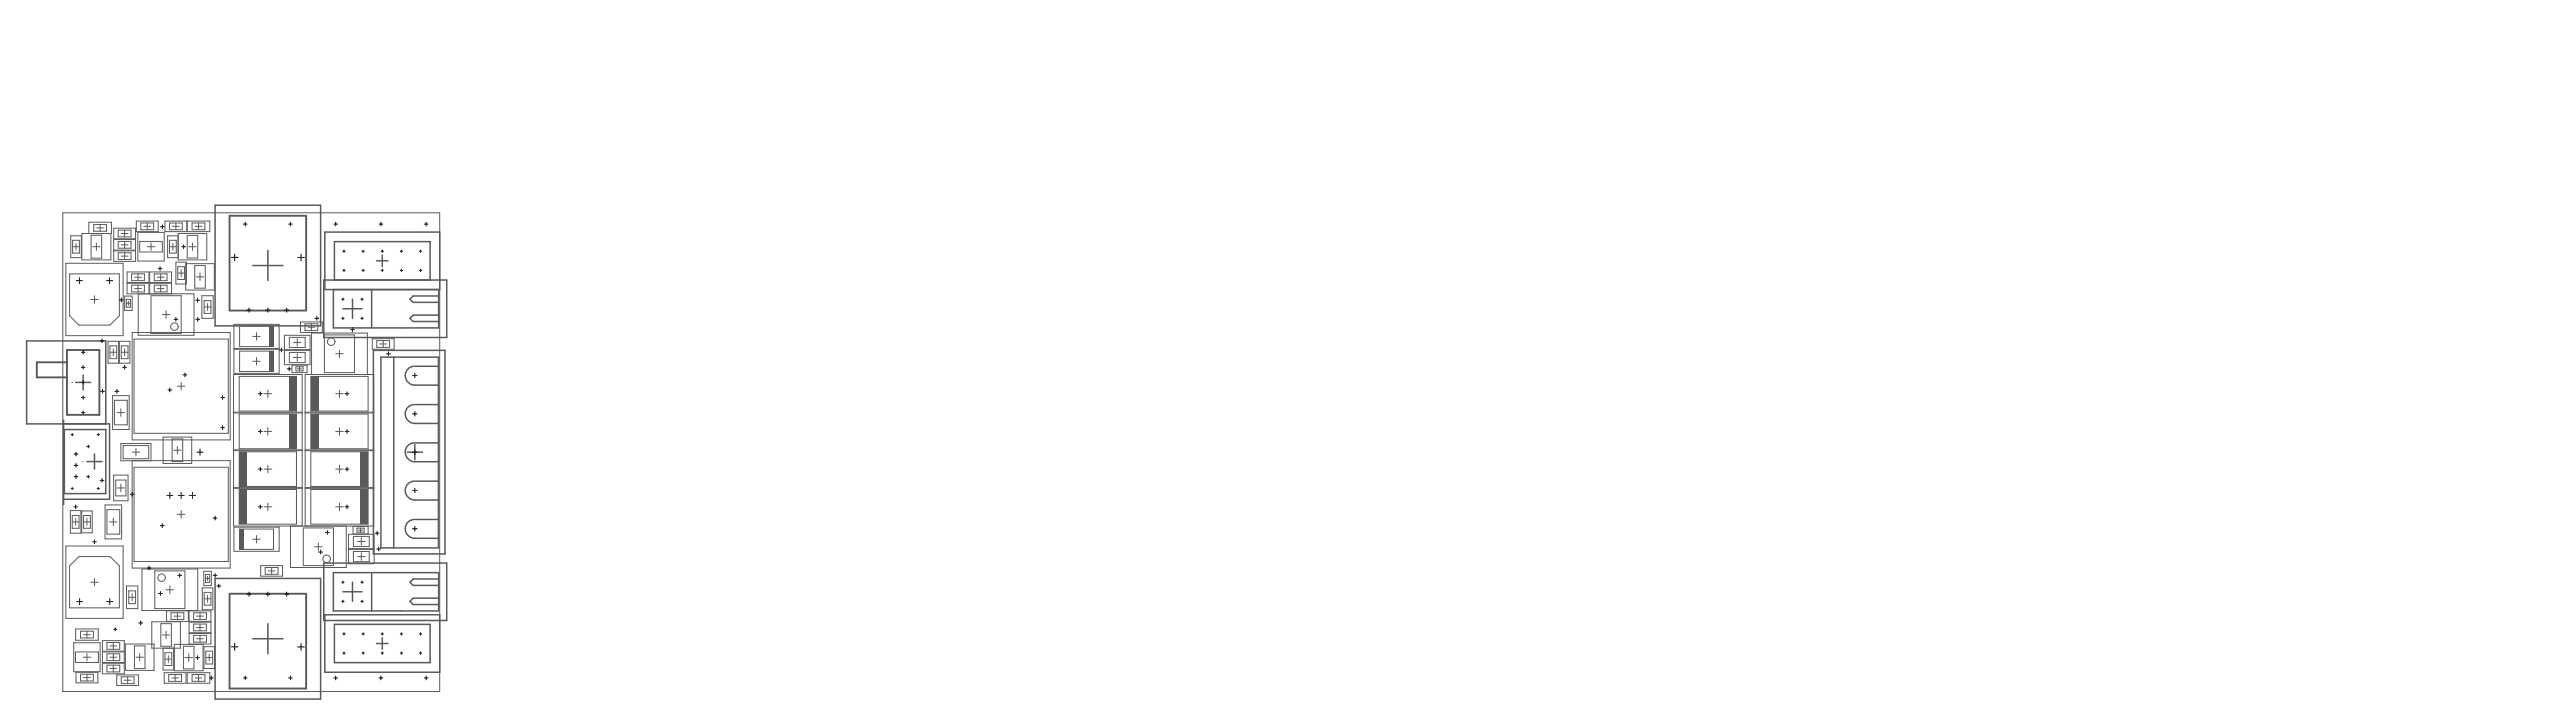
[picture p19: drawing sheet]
<svg xmlns="http://www.w3.org/2000/svg" width="1138mm" height="311mm" viewBox="0 0 1138 311" stroke-linecap="round" stroke-linejoin="round" font-family="sans-serif">
<g fill="none" stroke="#5a5a5a" stroke-width=".66">
<path d="M95 90.6h46.6v53.3h-46.6zM111.7 117.2h13.3M118.3 110.6v13.3M143.5 102.5h50.8v25.3h-50.8zM166.4 115.1h5M168.9 112.6v5.1M143 123.6h54.4v25.4h-54.4zM147.3 127.9h46.5v16.9h-46.5zM147.7 123.6v-16.9h42.3v16.9M151.5 136.3h8.5M155.7 132.1v8.4M164.2 127.9v16.9"/>
<path d="M193.8 139.1h-11.3l-1.4 1.4 1.4 1.4h11.3M193.8 130.7h-11.3l-1.4 1.4 1.4 1.4h11.3M165 154.7h31.6v89.8h-31.6zM168.3 157.7h25.4v84.2h-25.4zM173.9 157.7v84.2M33.4 168.8h6.7M36.7 165.5v6.7M183.3 170h10.4M183.4 161.7h10.3M183.4 178.6h10.3M28.1 185.5v37.2M28.4 189.6h18.3v28.3h-18.3z"/>
<path d="M46.7 187.1v-36.6h-34.9v36.6h36.6v33.3h-20M179.9 199.6h6.7M183.3 196.3v6.6M183.3 186.9h10.4M183.4 195.5h10.3M38.4 203.8h6.7M41.7 200.4v6.7M183.3 203.8h10.4M183.4 212.4h10.3M183.3 237.7h10.4M183.3 220.7h10.4M183.4 229.3h10.3"/>
<path d="M95 255.4h46.6v53.2h-46.6zM143 248.6h54.4v25.3h-54.4zM147.3 252.8h46.5v16.9h-46.5zM155.7 257v8.5M164.2 252.8v16.9M193.8 255.6h-11.3l-1.4 1.4 1.4 1.4h11.3M118.3 275.3v13.3M143.5 271.4h50.8v25.4h-50.8zM147.7 275.6h42.3v16.9h-42.3zM151.5 261.3h8.5M193.8 264.1h-11.3l-1.4 1.4 1.4 1.4h11.3M111.7 282h13.3"/>
<path d="M166.4 284.1h5M168.9 281.6v5"/>
</g>
<g fill="none" stroke="#5a5a5a" stroke-width=".44">
<path d="M41.4 99.1h5.7v3h-5.7zM44.2 99.1v3M60.2 97.6h9.7v4.7h-9.7zM62.2 98.4h5.7v3h-5.7zM63.6 99.9h3M65.1 98.4v3M72.9 97.6h9.6v4.7h-9.6zM74.9 98.4h5.6v3h-5.6zM76.2 99.9h3M77.7 98.4v3M82.7 97.6h10v4.7h-10zM84.9 98.4h5.6v3h-5.6z"/>
<path d="M86.2 99.9h3M87.7 98.4v3M29.1 116.2h25.3v32h-25.3zM31.3 104.1h4.6v9.6h-4.6zM32.1 108.9h3M32.1 106.1h3v5.6h-3zM33.6 107.4v3M39.2 103.1v-5h10v5h-13v11.6h12.8v-11.6M40.2 103.9h4.7v10.1h-4.7zM40.9 108.9h3.3M42.6 107.3v3.3M42.7 100.6h3"/>
<path d="M50.2 100.8h9.7v4.6h-9.7zM50.2 105.8h9.7v4.6h-9.7zM50.2 110.7h9.7v4.7h-9.7zM52.2 101.6h5.7v3h-5.7zM52.2 106.6h5.7v3h-5.7zM52.2 111.6h5.7v3h-5.7zM53.6 103.1h3M53.6 113.1h3M53.6 108.1h3M55.1 101.6v3M55.1 106.6v3M55.1 111.6v3"/>
<path d="M60.9 102.6h11.6v12.6h-11.6zM61.7 106.6h10v4.6h-10zM65.1 108.9h3.3M66.7 107.3v3.3M74.9 108.9h3M74.9 106.1h3v5.6h-3zM76.4 107.4v3M77.7 115.7h4.7v9.7h-4.7zM78.5 117.7h3v5.7h-3zM78.7 103.1h12.7v11.6h-12.7zM78.7 104.1h-4.7v9.6h4.7M80 119.1v3"/>
<path d="M82 116.4h12.7v11.7h-12.7zM82.7 103.9h4.7v10h-4.7zM83.4 108.9h3.3M85 107.3v3.3M86 117.2h4.7v10h-4.7zM118.4 115.6l-.1 .2M30.8 120.9h21.9v18.5l-4.1 4.1h-13.7l-4.1-4.1zM40.1 132.2h3.3M41.7 130.5v3.4M55.1 130.7h3.3v6.3h-3.3zM55.8 133.9h1.8M55.8 132.1h1.8v3.5h-1.8z"/>
<path d="M56.1 120.1h9.7v4.6h-9.7zM56.7 133v1.8M58.1 120.9h5.7v3h-5.7zM58.1 125.9h5.7v3h-5.7zM59.5 127.4h3M59.5 122.4h3M61 120.9v3M61 125.9v3M61.1 129.7v18.3h24.6v-18.3h-29.6v-4.6h9.7v4.6M66.1 129.7v-4.6h9.7v4.6M66.1 120.1h9.7v4.6h-9.7zM66.7 130.5h13.3v16.7h-13.3z"/>
<path d="M68.1 125.9h5.7v3h-5.7zM68.1 120.9h5.7v3h-5.7zM69.5 127.4h3M69.5 122.4h3M71 120.9v3M71 125.9v3M71.7 138.9h3.3M73.4 137.2v3.3M78.5 120.6h3M86.7 122.2h3.3M88.4 120.6v3.3M89.2 130.5h5v10h-5z"/>
<path d="M90.2 132.7h3v5.7h-3zM90.2 135.5h3M91.7 134v3M47.7 150.7h4.7v9.6h-4.7zM48.6 152.7h3v5.6h-3zM48.6 155.5h3M50.1 154v3M52.7 150.7h4.7v9.6h-4.7zM53.6 155.5h3M53.6 152.7h3v5.6h-3zM55.1 154v3M58.4 146.8h43.3v47.4h-43.3z"/>
<path d="M59.2 149.7h41.7v41.6h-41.7zM103.4 154.2h19.9v10.6h-19.9zM103.4 143.2h19.9v10.6h-19.9zM105.8 155h15v9h-15zM105.8 144h15v9h-15zM111.7 159.5h3.3M111.7 148.5h3.3M113.3 146.9v3.3M113.3 157.8v3.4M125.7 148h11.3v6.3h-11.3zM125.7 154.7h11.3v6.3h-11.3zM127.8 148.9h7v4.5h-7z"/>
<path d="M127.8 155.6h7v4.5h-7zM129.7 157.8h3.3M129.7 151.2h3.3M131.3 149.5v3.3M131.3 156.2v3.3M132.7 142.1h9.7v4.7h-9.7zM134.7 143h5.7v3h-5.7zM136.1 144.5h3M137.6 143v3M143.3 147.9h13.3v16.6h-13.3zM148.3 156.2h3.3M150 154.5v3.3"/>
<path d="M164.5 149.5h9.6v4.7h-9.6zM166.5 150.4h5.6v2.9h-5.6zM167.8 151.9h3M169.3 150.4v2.9M31.8 168.7l.2 .2M49.7 174.7h7.4v14.9h-7.4zM50.6 176.7h5.6v10.8h-5.6zM78.4 170.5h3.3M80 168.8v3.4M105.7 166.2h25.3v15.3h-25.3zM116.7 173.8h3.3M118.3 172.2v3.3"/>
<path d="M129 161.2h6.7v3.3h-6.7zM130.7 161.9h3.2v1.9h-3.2zM131.4 162.8h1.8M132.3 161.9v1.9M137.3 166.2h25.3v15.3h-25.3zM137.7 165.3v-18.3h24.6v18.3M148.3 173.8h3.3M150 172.2v3.3M51.7 182.1h3.4M53.4 180.5v3.3M53.4 195.8h13.3v7.6h-13.3zM54.4 196.7h11.3v5.8h-11.3z"/>
<path d="M58.4 199.6h3.3M60.1 197.9v3.4M72 193h12.7v11.6h-12.7zM76 193.8h4.7v10h-4.7zM76.7 198.8h3.3M78.4 197.1v3.3M103.2 182h30.3M103.2 198.9h30.3M103.2 182.3h30.3M103.2 198.6h30.3M105.7 182.8h25.3v15.3h-25.3zM105.7 199.4h25.3v15.4h-25.3z"/>
<path d="M116.7 190.5h3.3M118.3 188.8v3.3M134.8 182h30.3M134.8 198.9h30.3M134.8 182.3h30.3M134.8 198.6h30.3M137.3 182.8h25.3v15.3h-25.3zM137.3 199.4h25.3v15.4h-25.3zM148.3 190.5h3.3M150 188.8v3.3M36.5 203.7l.2 .2M50.2 209.8h6.4v11.3h-6.4z"/>
<path d="M51.2 211.9h4.4v7h-4.4zM51.7 215.4h3.4M53.4 213.8v3.3M58.4 203.4h43.3v47.4h-43.3zM59.2 206.3h41.7v41.6h-41.7zM103.2 215.3h30.3M103.2 215.6h30.3M105.7 216.1h25.3v15.3h-25.3zM116.7 207.1h3.3M118.3 205.4v3.4M134.8 215.3h30.3M134.8 215.6h30.3"/>
<path d="M137.3 216.1h25.3v15.3h-25.3zM148.3 207.1h3.3M150 205.4v3.4M31.1 225.4h4.6v10h-4.6zM31.9 230.4h3M31.9 227.6h3v5.6h-3zM33.4 228.9v3M36.1 225.6h4.6v9.6h-4.6zM36.9 230.4h3M36.9 227.6h3v5.6h-3zM38.4 228.9v3M46.4 222.9h7.3v15h-7.3z"/>
<path d="M47.2 225h5.7v10.8h-5.7zM48.4 230.4h3.3M50.1 228.7v3.4M78.4 227.1h3.3M80 225.4v3.3M103.4 232.7h19.9v10.7h-19.9zM105.8 233.6h15v8.9h-15zM111.7 238.1h3.3M113.3 236.4v3.3M116.7 223.7h3.3M118.3 222.1v3.3M128.3 232.2v18.3h24.7v-18.3"/>
<path d="M133.5 232.2v-66.9h-30.3v66.9h61.9v-66.9h-30.3v66.9M134 233.1h13.3v16.6h-13.3zM140.6 239.7v3.3M148.3 223.7h3.3M150 222.1v3.3M154 235.9h11.3v6.3h-11.3zM156 232.4h6.6v3.3h-6.6zM156.1 236.8h7v4.5h-7zM157.7 233.1h3.2v1.9h-3.2zM158 239.1h3.3M158.4 234.1h1.8M159.3 233.1v1.9"/>
<path d="M159.6 237.4v3.3M29.1 241.1h25.3v31.9h-25.3zM30.8 249.8l4.1-4.1h13.7l4.1 4.1v18.5h-21.9zM40.1 257h3.3M41.7 255.4v3.3M55.9 258.7h5v10h-5zM62.7 251.2h24.7v18.3h-24.7zM68.4 252h13.3v16.7h-13.3zM75 258.7v3.3M89.4 259.5h4.6v9.7h-4.6zM90 252.2h3.4v6.3h-3.4zM90.8 255.4h1.8"/>
<path d="M90.8 253.6h1.8v3.5h-1.8zM91.7 254.4v1.9M115.2 249.7h9.6v4.7h-9.6zM117.2 250.5h5.6v3h-5.6zM118.5 252h3M120 250.5v3M139 241.4h3.3M154 242.5h11.3v6.4h-11.3zM156.1 243.5h7v4.5h-7zM158 245.7h3.3M159.6 244v3.4M33.4 277.7h10v5h-10z"/>
<path d="M35.6 278.7h5.6v3h-5.6zM38.4 278.7v3M56.9 260.9h3v5.6h-3zM56.9 263.7h3M58.4 262.2v3M67.1 274.5h12.6v11.7h-12.6zM71 275.3h4.7v10h-4.7zM73.4 278.7v3.3M73.4 260.4h3.3M73.5 269.7h9.7v4.6h-9.7zM75.5 270.5h5.7v3h-5.7zM76.9 272h3"/>
<path d="M78.4 270.5v3M83.5 269.7h9.7v4.6h-9.7zM83.5 274.7h9.7v4.6h-9.7zM83.5 279.7h9.7v4.6h-9.7zM85.5 270.5h5.7v3h-5.7zM85.5 275.5h5.7v3h-5.7zM86.9 272h3M86.9 277h3M88.4 270.5v3M88.4 275.5v3M90.2 261.5h3v5.7h-3zM90.2 264.4h3"/>
<path d="M91.7 262.9v2.9M32.6 283.7h11.6v12.9h-11.6zM33.4 287.8h10.1v4.7h-10.1zM33.6 296.8h9.6v4.7h-9.6zM35.6 297.6h5.6v3h-5.6zM36.7 290.1h3.4M36.9 299.1h3M36.9 280.2h3M38.4 288.5v3.3M38.4 297.6v3M45.2 282.8h9.7v4.7h-9.7zM45.2 287.8h9.7v4.7h-9.7z"/>
<path d="M45.2 292.8h9.7v4.7h-9.7zM47.2 283.7h5.7v3h-5.7zM47.2 288.6h5.7v3h-5.7zM47.2 293.6h5.7v3h-5.7zM48.6 290.1h3M48.6 295.1h3M48.6 285.2h3M50.1 283.7v3M50.1 288.6v3M50.1 293.6v3M51.6 298h9.6v4.6h-9.6zM53.6 298.8h5.6v3h-5.6z"/>
<path d="M55.4 284.3h12.7v11.7h-12.7zM56.4 298.8v3M59.4 285.2h4.7v9.9h-4.7zM60.1 290.1h3.3M61.7 288.5v3.3M71.7 280.3h3.3M72 286.2v9.6h4.7v-9.6M72.5 297h9.7v4.6h-9.7zM72.9 288.1h3v5.7h-3zM72.9 291h3M74.4 289.5v3M74.5 297.8h5.7v3h-5.7z"/>
<path d="M75.9 299.3h3M77 284.5h12.7v11.6h-12.7zM77.4 297.8v3M81 285.3h4.7v10h-4.7zM81.7 290.3h3.3M82.7 297h10v4.6h-10zM83.4 288.6v3.4M84.9 297.8h5.6v3h-5.6zM85.5 280.5h5.7v3h-5.7zM86.2 299.3h3M86.9 282h3M87.7 297.8v3"/>
<path d="M88.4 280.5v3M90.1 285.5h4.7v9.6h-4.7zM90.9 287.5h3v5.6h-3zM90.9 290.3h3M92.4 288.8v3M118.4 283.4l-.1 .2M54.9 300.3h3"/>
</g>
<path d="M135.3 137v-41.7h-33.9v41.7l33.9 .1M29.6 154.5h14.3v28.6h-14.3zM29.6 159.9h-13.3v6.7h13.3M101.4 262.1h33.9M135.3 262.2v41.8h-33.9v-41.7" fill="none" stroke="#5a5a5a" stroke-width=".84"/>
<g fill="#5a5a5a">
<path d="M118.8 155h2v9h-2z" fill-rule="evenodd"/>
<path d="M118.8 144h2v9h-2z" fill-rule="evenodd"/>
<path d="M105.8 233.6h2.1v8.9h-2.1z" fill-rule="evenodd"/>
<path d="M127.6 182.8h3.4v15.3h-3.4z" fill-rule="evenodd"/>
<path d="M127.6 166.2h3.4v15.3h-3.4z" fill-rule="evenodd"/>
<path d="M137.3 166.2h3.4v15.3h-3.4z" fill-rule="evenodd"/>
<path d="M137.3 182.8h3.4v15.3h-3.4z" fill-rule="evenodd"/>
<path d="M159.2 216.1h3.4v15.3h-3.4z" fill-rule="evenodd"/>
<path d="M159.2 199.4h3.4v15.4h-3.4z" fill-rule="evenodd"/>
<path d="M105.7 199.4h3.4v15.4h-3.4z" fill-rule="evenodd"/>
<path d="M105.7 216.1h3.4v15.3h-3.4z" fill-rule="evenodd"/>
</g>
<path d="M179 165.8a4.2 4.2 0 0 0 4.3 4.2M183 161.7a4 4 0 0 0-4 4M183 178.6a4 4 0 0 0-4 4M179 199.6a4.2 4.2 0 0 0 4.3 4.2M179 182.7a4.2 4.2 0 0 0 4.3 4.2M183 195.5a4 4 0 0 0-4 4M179 216.5a4.2 4.2 0 0 0 4.3 4.2M183 212.4a4 4 0 0 0-4 4M183 229.3a4.2 4.2 0 0 0-4 4.3 4.2 4.2 0 0 0 4.3 4.1" fill="none" stroke="#5a5a5a" stroke-width=".66"/>
<g fill="none" stroke="#5a5a5a" stroke-width=".44">
<path d="M27.8 93.9h166.5v211.4h-166.5z"/>
<circle cx="77" cy="144.2" r="1.66"/>
<circle cx="146.3" cy="150.9" r="1.66"/>
<circle cx="71.4" cy="255" r="1.66"/>
<circle cx="144.3" cy="246.7" r="1.66"/>
</g>
<g fill="none" stroke="#000" stroke-width=".44">
<path d="M71.8 99.3v1.6M107.5 98.9h1.7M108.3 98.1v1.7M127.5 98.9h1.7M128.3 98.1v1.7M147.5 98.9h1.6M148.3 98.1v1.7M167.5 98.9h1.6M168.3 98.1v1.7M187.4 98.9h1.7M188.3 98.1v1.7M69.9 118.6h1.6"/>
<path d="M70.7 117.7v1.7M70.9 100.1h1.7M80.3 108.9h1.7M81.1 108.1v1.6M102.2 113.6h3M103.7 112.1v3M131.5 113.7h3M133 112.2v3M151.4 119.4h1.1M151.4 110.9h1.1M152 110.4v1M152 118.8v1.1"/>
<path d="M159.9 119.4h1.1M159.9 110.9h1.1M160.4 110.4v1M160.4 118.8v1.1M168.4 119.4h1M168.4 110.9h1M168.9 110.4v1M168.9 118.8v1.1M176.8 119.4h1.1M176.8 110.9h1.1M177.3 110.4v1M177.3 118.8v1.1"/>
<path d="M185.3 119.4h1M185.3 110.9h1M185.8 110.4v1M185.8 118.8v1.1M33.7 123.9h2.7M35.1 122.6v2.6M47.1 123.9h2.6M48.4 122.6v2.6M52.7 132.4h1.7M53.6 131.6v1.6M86.4 132.5h1.7M87.3 131.7v1.7"/>
<path d="M109.1 136.9h1.8M110 136v1.8M117.4 136.9h1.9M118.3 136v1.8M125.7 136.9h1.9M126.7 136v1.8M140 139.7v1.7M151 132.1h1M151.5 131.6v1M159.4 132.1h1.1M160 131.6v1M36 155.5h1.5"/>
<path d="M36.7 154.8v1.5M44.2 150.5h1.7M45.1 149.7v1.7M76.9 141h1.6M77.7 140.2v1.6M86.5 141h1.7M87.4 140.2v1.6M123.5 154.5h1.7M124.3 153.7v1.6M139.1 140.5h1.7M151 140.5h1M151.5 140v1.1"/>
<path d="M154.9 145.5h1.7M155.7 144.7v1.7M159.4 140.5h1.1M160 140v1.1M170.8 156.2h1.7M171.6 155.3v1.7M36 175.5h1.5M36 162.2h1.5M36 168.8h1.5M36.7 161.4v1.5M36.7 168.1v1.5M36.7 174.7v1.5"/>
<path d="M44.5 172.8h1.6M45.3 171.9v1.7M50.8 172.8h1.7M51.6 171.9v1.7M54.2 162.2h1.7M55.1 161.3v1.7M74.2 172.2h1.7M75 171.3v1.7M80.9 165.5h1.6M81.7 164.7v1.6M97.5 175.5h1.7M98.4 174.7v1.6"/>
<path d="M114.2 173.8h1.6M115 173v1.7M126.9 162.8h1.7M127.8 162v1.7M152.5 173.8h1.6M153.3 173v1.7M182.3 165.8h2M183.3 164.8v2M31.4 191.9h1M31.9 191.4v1M33.6 199.6v1.7M36 182.1h1.5"/>
<path d="M36.7 181.4v1.5M38.4 197.1h1.2M39 196.5v1.2M42.9 191.9h1M43.4 191.4v1M87 199.6h2.7M88.4 198.3v2.6M97.5 188.8h1.7M98.4 188v1.6M114.2 190.5h1.6M115 189.6v1.7M152.5 190.5h1.6"/>
<path d="M153.3 189.6v1.7M182.3 199.6h2M182.3 182.7h2M183.3 181.7v2M183.3 198.6v2M31.4 215.7h1M31.9 215.2v1M32.8 200.4h1.6M32.8 205.4h1.6M32.8 210.4h1.6M33.6 204.6v1.7M33.6 209.6v1.7"/>
<path d="M38.4 210.4h1.2M39 209.8v1.2M42.9 215.7h1M43.4 215.2v1M44.2 212.1h1.7M45.1 211.3v1.6M57.6 218.3h1.6M58.4 217.4v1.7M73.7 218.8h2.7M75 217.4v2.7M78.7 218.8h2.7M80 217.4v2.7"/>
<path d="M83.7 218.8h2.7M85 217.4v2.7M114.2 207.1h1.6M115 206.3v1.6M152.5 207.1h1.6M153.3 206.3v1.6M182.3 216.5h2M183.3 215.5v2M32.6 223.7h1.6M33.4 222.9v1.7M40.9 239.2h1.7M41.7 238.4v1.6"/>
<path d="M70.9 232.1h1.6M71.7 231.2v1.7M94.2 228.7h1.7M95 227.9v1.7M114.2 223.7h1.6M115 222.9v1.7M143.8 235.1h1.7M144.6 234.2v1.7M152.5 223.7h1.6M153.3 222.9v1.7M165.8 235.4h1.7M166.6 234.6v1.6"/>
<path d="M182.3 233.4h2M183.3 232.4v2M65.1 250.8h1.6M65.9 249.9v1.7M78.5 254h1.7M79.4 253.2v1.6M94.2 254h1.7M95 253.2v1.6M95.9 258.7h1.6M96.7 257.9v1.6M140.8 243.7h1.7M141.6 242.9v1.6"/>
<path d="M151 257h1M151.5 256.5v1.1M159.4 257h1.1M160 256.5v1.1M166.5 242.4h1.6M167.3 241.6v1.6M33.8 265.6h2.7M35.2 264.3v2.6M47.2 265.6h2.6M48.5 264.3v2.6M50.2 277.8h1.4M50.9 277.2v1.3"/>
<path d="M61.4 275h1.6M62.2 274.2v1.6M70 262h1.7M70.9 261.2v1.7M109.1 262.3h1.8M110 261.4v1.8M117.4 262.3h1.9M118.3 261.4v1.8M125.7 262.3h1.9M126.7 261.4v1.8M151 265.5h1M151.4 279.9h1.1"/>
<path d="M151.5 265v1M152 279.3v1.1M159.4 265.5h1.1M159.9 279.9h1.1M160 265v1M160.4 279.3v1.1M168.4 279.9h1M168.9 279.3v1.1M176.8 279.9h1.1M177.3 279.3v1.1M185.3 279.9h1M185.8 279.3v1.1"/>
<path d="M86.4 290.3h1.7M87.3 289.5v1.6M92.5 299.3h1.7M93.4 298.5v1.6M102.2 285.6h3M103.7 284.1v3M107.5 299.3h1.7M108.3 298.5v1.6M127.5 299.3h1.7M128.3 298.5v1.6M131.5 285.6h3M133 284.1v3"/>
<path d="M147.5 299.3h1.6M148.3 298.5v1.6M151.4 288.3h1.1M152 287.8v1M159.9 288.3h1.1M160.4 287.8v1M167.5 299.3h1.6M168.3 298.5v1.6M168.4 288.3h1M168.9 287.8v1M176.8 288.3h1.1M177.3 287.8v1"/>
<path d="M185.3 288.3h1M185.8 287.8v1M187.4 299.3h1.7M188.3 298.5v1.6"/>
</g>
</svg>
